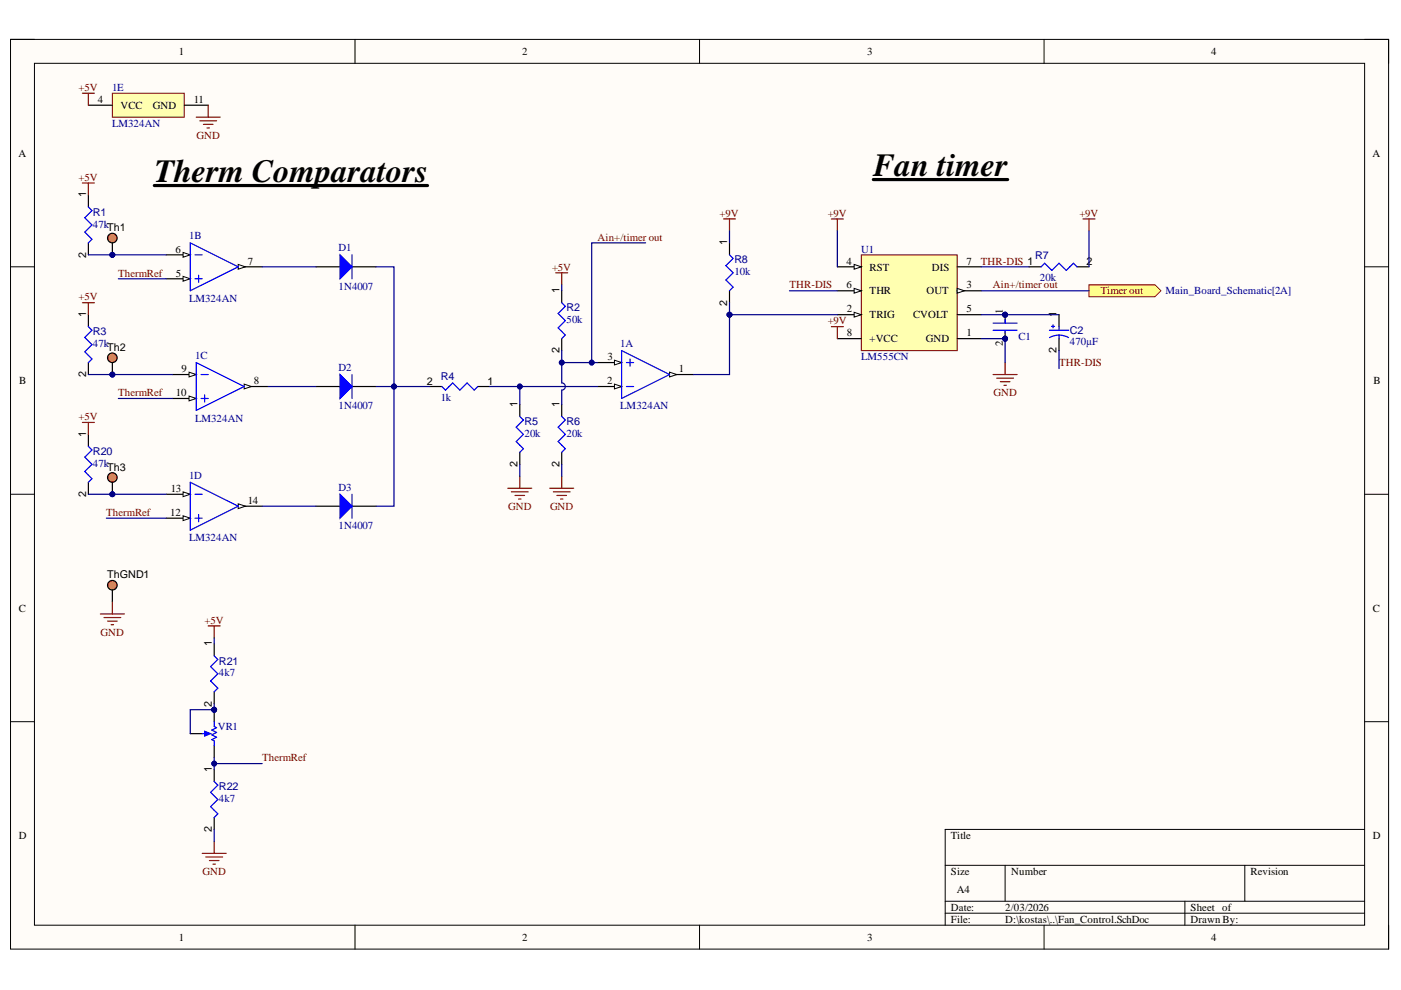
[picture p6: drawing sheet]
<svg xmlns="http://www.w3.org/2000/svg" width="297mm" height="210mm" viewBox="0 0 297 210" stroke-linecap="round" stroke-linejoin="round" font-family="sans-serif">
<defs><g id="words">
<g font-size="6.8">
<text x="32.7" y="38.6">Therm Comparators</text>
<text x="185.1" y="37.3">Fan timer</text>
</g>
<g font-size="2.3">
<text x="37.9" y="11.7">1</text>
<text x="110.7" y="11.7">2</text>
<text x="183.9" y="11.7">3</text>
<text x="256.8" y="11.7">4</text>
<text x="20.7" y="21.8">4</text>
<text x="25.5" y="23.1">VCC</text>
<text x="32.4" y="23.1">GND</text>
<text x="41.1" y="21.8">11</text>
<text x="3.9" y="33.3">A</text>
<text x="291" y="33.3">A</text>
<text x="18.3" y="41.8" transform="rotate(-90 18.3 41.8)">1</text>
<text x="22.7" y="49">Th1</text>
<text x="37.2" y="53.6">6</text>
<text x="154.2" y="52" transform="rotate(-90 154.2 52)">1</text>
<text x="18.3" y="54.7" transform="rotate(-90 18.3 54.7)">2</text>
<text x="37.3" y="58.6">5</text>
<text x="52.5" y="56.1">7</text>
<text x="179.5" y="56.1">4</text>
<text x="184.4" y="57.4">RST</text>
<text x="197.6" y="57.4">DIS</text>
<text x="204.9" y="56.1">7</text>
<text x="230.4" y="56.1">2</text>
<text x="118.7" y="62.2" transform="rotate(-90 118.7 62.2)">1</text>
<text x="154.2" y="64.8" transform="rotate(-90 154.2 64.8)">2</text>
<text x="179.5" y="61.2">6</text>
<text x="184.4" y="62.4">THR</text>
<text x="196.5" y="62.4">OUT</text>
<text x="204.9" y="61.2">3</text>
<text x="18.3" y="67.2" transform="rotate(-90 18.3 67.2)">1</text>
<text x="179.5" y="66.2">2</text>
<text x="179.5" y="71.3">8</text>
<text x="184.4" y="67.5">TRIG</text>
<text x="193.6" y="67.5">CVOLT</text>
<text x="204.9" y="66.2">5</text>
<text x="204.9" y="71.3">1</text>
<text x="212.6" y="66.5" transform="rotate(-90 212.6 66.5)">1</text>
<text x="224" y="67.2" transform="rotate(-90 224 67.2)">1</text>
<text x="22.7" y="74.3">Th2</text>
<text x="118.7" y="74.9" transform="rotate(-90 118.7 74.9)">2</text>
<text x="128.8" y="76.4">3</text>
<text x="184.4" y="72.6">+VCC</text>
<text x="196.3" y="72.6">GND</text>
<text x="212.6" y="73.3" transform="rotate(-90 212.6 73.3)">2</text>
<text x="224" y="74.9" transform="rotate(-90 224 74.9)">2</text>
<text x="4.1" y="81.4">B</text>
<text x="18.3" y="80" transform="rotate(-90 18.3 80)">2</text>
<text x="37.3" y="84">10</text>
<text x="38.5" y="78.9">9</text>
<text x="53.8" y="81.4">8</text>
<text x="90.5" y="81.5">2</text>
<text x="103.3" y="81.5">1</text>
<text x="128.7" y="81.4">2</text>
<text x="143.9" y="78.9">1</text>
<text x="291.2" y="81.4">B</text>
<text x="109.7" y="86.3" transform="rotate(-90 109.7 86.3)">1</text>
<text x="118.7" y="86.3" transform="rotate(-90 118.7 86.3)">1</text>
<text x="18.3" y="92.6" transform="rotate(-90 18.3 92.6)">1</text>
<text x="22.7" y="99.8">Th3</text>
<text x="109.7" y="99.1" transform="rotate(-90 109.7 99.1)">2</text>
<text x="118.7" y="99.1" transform="rotate(-90 118.7 99.1)">2</text>
<text x="18.3" y="105.4" transform="rotate(-90 18.3 105.4)">2</text>
<text x="36.2" y="104.3">13</text>
<text x="52.5" y="106.9">14</text>
<text x="36.1" y="109.4">12</text>
<text x="22.7" y="122.6">ThGND1</text>
<text x="4" y="129.7">C</text>
<text x="291.1" y="129.7">C</text>
<text x="44.9" y="137" transform="rotate(-90 44.9 137)">1</text>
<text x="44.9" y="149.9" transform="rotate(-90 44.9 149.9)">2</text>
<text x="44.9" y="163.6" transform="rotate(-90 44.9 163.6)">1</text>
<text x="4" y="177.9">D</text>
<text x="44.9" y="176.5" transform="rotate(-90 44.9 176.5)">2</text>
<text x="201.6" y="177.9">Title</text>
<text x="291.1" y="177.9">D</text>
<text x="201.6" y="185.5">Size</text>
<text x="214.4" y="185.5">Number</text>
<text x="265.1" y="185.5">Revision</text>
<text x="202.9" y="189.3">A4</text>
<text x="201.6" y="193.1">Date:</text>
<text x="201.6" y="195.7">File:</text>
<text x="213.1" y="193.1">2/03/2026</text>
<text x="213.1" y="195.7">D:\kostas\..\Fan_Control.SchDoc</text>
<text x="252.4" y="193.1">Sheet of</text>
<text x="252.4" y="195.7">Drawn By:</text>
<text x="37.9" y="199.5">1</text>
<text x="110.7" y="199.5">2</text>
<text x="183.9" y="199.5">3</text>
<text x="256.8" y="199.5">4</text>
</g>
<g font-size="2.3" fill="#800000">
<text x="16.7" y="19.3">+5V</text>
<text x="41.7" y="29.5">GND</text>
<text x="16.7" y="38.4">+5V</text>
<text x="152.6" y="46">+9V</text>
<text x="175.5" y="46">+9V</text>
<text x="228.8" y="46">+9V</text>
<text x="126.7" y="51">Ain+/timer out</text>
<text x="25" y="58.6">ThermRef</text>
<text x="117" y="57.4">+5V</text>
<text x="208" y="56.1">THR-DIS 1</text>
<text x="16.7" y="63.7">+5V</text>
<text x="167.4" y="61.2">THR-DIS</text>
<text x="210.5" y="61.2">Ain+/timer out</text>
<text x="233.4" y="62.4">Timer out</text>
<text x="175.5" y="68.8">+9V</text>
<text x="224.5" y="77.6">THR-DIS</text>
<text x="25" y="84">ThermRef</text>
<text x="210.7" y="84">GND</text>
<text x="16.7" y="89.1">+5V</text>
<text x="22.5" y="109.4">ThermRef</text>
<text x="107.7" y="108.1">GND</text>
<text x="116.6" y="108.1">GND</text>
<text x="21.3" y="134.7">GND</text>
<text x="43.4" y="132.2">+5V</text>
<text x="55.6" y="161.4">ThermRef</text>
<text x="43" y="185.5">GND</text>
</g>
<g font-size="2.3" fill="#000080">
<text x="23.8" y="19.3">1E</text>
<text x="23.8" y="26.9">LM324AN</text>
<text x="19.7" y="45.7">R1</text>
<text x="19.7" y="48.2">47k</text>
<text x="40.1" y="50.8">1B</text>
<text x="71.8" y="53.3">D1</text>
<text x="182.6" y="53.6">U1</text>
<text x="155.7" y="58.4">10k</text>
<text x="155.7" y="55.8">R8</text>
<text x="219.5" y="54.8">R7</text>
<text x="220.5" y="59.6">20k</text>
<text x="40.1" y="64">LM324AN</text>
<text x="71.8" y="61.4">1N4007</text>
<text x="120.1" y="66">R2</text>
<text x="247.1" y="62.4">Main_Board_Schematic[2A]</text>
<text x="19.7" y="71">R3</text>
<text x="120.1" y="68.5">50k</text>
<text x="226.8" y="70.7">C2</text>
<text x="19.7" y="73.6">47k</text>
<text x="41.4" y="76.1">1C</text>
<text x="131.5" y="73.6">1A</text>
<text x="182.6" y="76.4">LM555CN</text>
<text x="215.9" y="72.1">C1</text>
<text x="226.8" y="73.2">470µF</text>
<text x="71.8" y="78.7">D2</text>
<text x="93.5" y="80.5">R4</text>
<text x="41.4" y="89.4">LM324AN</text>
<text x="71.8" y="86.8">1N4007</text>
<text x="93.5" y="85">1k</text>
<text x="131.5" y="86.8">LM324AN</text>
<text x="111.2" y="92.7">20k</text>
<text x="111.2" y="90.1">R5</text>
<text x="120.1" y="92.7">20k</text>
<text x="120.1" y="90.1">R6</text>
<text x="19.7" y="99">47k</text>
<text x="19.7" y="96.5">R20</text>
<text x="40.1" y="101.5">1D</text>
<text x="71.8" y="104.1">D3</text>
<text x="71.8" y="112.2">1N4007</text>
<text x="40.1" y="114.7">LM324AN</text>
<text x="46.4" y="143.4">4k7</text>
<text x="46.4" y="140.9">R21</text>
<text x="46.2" y="154.9">VR1</text>
<text x="46.4" y="167.5">R22</text>
<text x="46.4" y="170.1">4k7</text>
</g>
</g></defs>
<path d="M2.2 8.4h292.2v192.8h-292.2z" fill-rule="evenodd" fill="#fffcf8"/>
<path d="M2.2 8.4h292.2v192.8h-292.2z" fill="none" stroke="#000" stroke-width=".21"/>
<path d="M7.3 13.4h282v182.8h-282z" fill-rule="evenodd" fill="#fffcf8"/>
<g fill="none" stroke="#000" stroke-width=".21">
<path d="M2.2 8.3h5.1M7.3 13.4h282v182.8h-282zM75.3 8.3v5.1M148.3 8.3v5.1M221.4 8.4v5M289.3 8.4h5.1v5M2.2 56.6h5.1M289.3 56.6h5.1M2.2 104.8h5.1M289.3 104.8h5.1M2.2 153h5.1M289.3 153h5.1"/>
<path d="M289.3 175.9h-88.9v20.3M75.3 196.2v5M148.3 196.2v5M200.4 183.5h88.9M200.4 191.1h88.9M200.4 193.6h88.9M213.1 183.5v7.6M221.4 196.2v5M251.2 191.1v5.1M263.9 183.5v7.6M294.4 196.2v5"/>
</g>
<path d="M182.6 54h20.3v20.3h-20.3z" fill-rule="evenodd" fill="#ffffb0"/>
<path d="M182.6 54h20.3v20.3h-20.3z" fill="none" stroke="#800000" stroke-width=".21"/>
<path d="M177.5 66.7h5.1" fill="none" stroke="#000" stroke-width=".25"/>
<path d="M181.1 66.2l1.5 .5-1.5 .5z" fill="#f8fcff"/>
<path d="M181.1 66.2l1.5 .5-1.5 .5z" fill="none" stroke="#000" stroke-width=".21"/>
<path d="M202.9 61.7h5.1" fill="none" stroke="#000" stroke-width=".25"/>
<path d="M202.9 61.1l1.6 .6-1.6 .5z" fill="#f8fcff"/>
<path d="M202.9 61.1l1.6 .6-1.6 .5z" fill="none" stroke="#000" stroke-width=".21"/>
<path d="M177.5 56.6h5.1" fill="none" stroke="#000" stroke-width=".25"/>
<path d="M181.1 56.1l1.5 .5-1.5 .5z" fill="#f8fcff"/>
<path d="M181.1 56.1l1.5 .5-1.5 .5z" fill="none" stroke="#000" stroke-width=".21"/>
<path d="M177.5 61.7h5.1M202.9 66.7h5.1" fill="none" stroke="#000" stroke-width=".25"/>
<path d="M181.1 61.1l1.5 .6-1.5 .5z" fill="#f8fcff"/>
<path d="M181.1 61.1l1.5 .6-1.5 .5z" fill="none" stroke="#000" stroke-width=".21"/>
<path d="M154.7 51.5v2.5M202.9 56.6h5.1M218.2 56.6h2.5M228.4 56.6h2.5M154.7 61.6v2.6M177.5 71.8h5.1M202.9 71.8h5.1M224.5 66.7v2.6M224.5 71.8v2.5" fill="none" stroke="#000" stroke-width=".25"/>
<g fill="none" stroke="#800000" stroke-width=".25">
<path d="M153.4 46.4h2.5M154.7 46.4v2.6M176.3 46.4h2.5M177.5 46.4v2.6M229.6 46.4h2.6M230.9 46.4v2.6M176.3 69.3h2.5M177.5 69.3v2.5M210.6 79.4h5M213.1 76.9v2.5M211.3 80.2h3.6M212.1 80.9h2"/>
<path d="M212.9 81.7h.5"/>
</g>
<path d="M154.7 54l.7 .8-1.5 1.5 1.5 1.5-1.5 1.6 1.5 1.5-.7 .7M220.7 56.6l.8-.8 1.5 1.5 1.5-1.5 1.6 1.5 1.5-1.5 .8 .8M222.5 70h4.1M222.9 69.2h.7M223.3 68.9v.6M224.5 71l-.8 .1-1.2 .5M224.5 71l.9 .1 1.2 .5M224.5 69.3v.7M224.5 71v.8" fill="none" stroke="#00f" stroke-width=".25"/>
<circle cx="213.1" cy="66.7" r=".51" fill="#000080"/>
<circle cx="213.1" cy="66.7" r=".51" fill="none" stroke="#000080" stroke-width=".21"/>
<circle cx="213.1" cy="71.8" r=".51" fill="#000080"/>
<circle cx="213.1" cy="71.8" r=".51" fill="none" stroke="#000080" stroke-width=".21"/>
<path d="M213.1 66.7v1.8" fill="none" stroke="#000" stroke-width=".25"/>
<circle cx="213.1" cy="66.7" r=".51" fill="#000080"/>
<circle cx="213.1" cy="66.7" r=".51" fill="none" stroke="#000080" stroke-width=".21"/>
<path d="M213.1 70.3v1.5" fill="none" stroke="#000" stroke-width=".25"/>
<circle cx="213.1" cy="71.8" r=".51" fill="#000080"/>
<circle cx="213.1" cy="71.8" r=".51" fill="none" stroke="#000080" stroke-width=".21"/>
<path d="M210.6 68.5h5M210.6 70h5M213.1 67.7v.8M213.1 70.3v.2" fill="none" stroke="#00f" stroke-width=".25"/>
<path d="M185.2 38.1h28.4" fill="none" stroke="#000" stroke-width=".68"/>
<path d="M142 79.4h5" fill="none" stroke="#000" stroke-width=".25"/>
<path d="M142 78.9l1.5 .5-1.5 .5z" fill="#f8fcff"/>
<path d="M142 78.9l1.5 .5-1.5 .5z" fill="none" stroke="#000" stroke-width=".21"/>
<path d="M126.7 82h5.1" fill="none" stroke="#000" stroke-width=".25"/>
<path d="M130.3 81.4l1.5 .6-1.5 .5z" fill="#f8fcff"/>
<path d="M130.3 81.4l1.5 .6-1.5 .5z" fill="none" stroke="#000" stroke-width=".21"/>
<path d="M126.7 76.9h5.1" fill="none" stroke="#000" stroke-width=".25"/>
<path d="M130.3 76.4l1.5 .5-1.5 .5z" fill="#f8fcff"/>
<path d="M130.3 76.4l1.5 .5-1.5 .5z" fill="none" stroke="#000" stroke-width=".21"/>
<path d="M131.8 74.3l10.2 5.1-10.2 5.1zM132.8 76.9h1.5M133.6 76.1v1.5M132.8 82h1.5" fill="none" stroke="#00f" stroke-width=".25"/>
<path d="M35.3 59.1h5" fill="none" stroke="#000" stroke-width=".25"/>
<path d="M38.8 58.6l1.5 .5-1.5 .5z" fill="#f8fcff"/>
<path d="M38.8 58.6l1.5 .5-1.5 .5z" fill="none" stroke="#000" stroke-width=".21"/>
<path d="M35.3 54h5" fill="none" stroke="#000" stroke-width=".25"/>
<path d="M38.8 53.5l1.5 .5-1.5 .5z" fill="#f8fcff"/>
<path d="M38.8 53.5l1.5 .5-1.5 .5z" fill="none" stroke="#000" stroke-width=".21"/>
<path d="M50.5 56.6h5.1" fill="none" stroke="#000" stroke-width=".25"/>
<path d="M50.5 56.1l1.5 .5-1.5 .5z" fill="#f8fcff"/>
<path d="M50.5 56.1l1.5 .5-1.5 .5z" fill="none" stroke="#000" stroke-width=".21"/>
<path d="M40.3 51.5l10.2 5.1-10.2 5zM41.3 54h1.6M41.3 59.1h1.6M42.1 58.3v1.6" fill="none" stroke="#00f" stroke-width=".25"/>
<path d="M36.5 84.5h5.1" fill="none" stroke="#000" stroke-width=".25"/>
<path d="M40.1 84l1.5 .5-1.5 .5z" fill="#f8fcff"/>
<path d="M40.1 84l1.5 .5-1.5 .5z" fill="none" stroke="#000" stroke-width=".21"/>
<path d="M51.8 82h5" fill="none" stroke="#000" stroke-width=".25"/>
<path d="M51.8 81.4l1.5 .6-1.5 .5z" fill="#f8fcff"/>
<path d="M51.8 81.4l1.5 .6-1.5 .5z" fill="none" stroke="#000" stroke-width=".21"/>
<path d="M36.5 79.4h5.1" fill="none" stroke="#000" stroke-width=".25"/>
<path d="M40.1 78.9l1.5 .5-1.5 .5z" fill="#f8fcff"/>
<path d="M40.1 78.9l1.5 .5-1.5 .5z" fill="none" stroke="#000" stroke-width=".21"/>
<path d="M41.6 76.9l10.2 5.1-10.2 5zM42.6 79.4h1.5M42.6 84.5h1.5M43.4 83.7v1.5" fill="none" stroke="#00f" stroke-width=".25"/>
<path d="M35.3 109.9h5" fill="none" stroke="#000" stroke-width=".25"/>
<path d="M38.8 109.4l1.5 .5-1.5 .5z" fill="#f8fcff"/>
<path d="M38.8 109.4l1.5 .5-1.5 .5z" fill="none" stroke="#000" stroke-width=".21"/>
<path d="M35.3 104.8h5" fill="none" stroke="#000" stroke-width=".25"/>
<path d="M38.8 104.3l1.5 .5-1.5 .5z" fill="#f8fcff"/>
<path d="M38.8 104.3l1.5 .5-1.5 .5z" fill="none" stroke="#000" stroke-width=".21"/>
<path d="M50.5 107.3h5.1" fill="none" stroke="#000" stroke-width=".25"/>
<path d="M50.5 106.8l1.5 .5-1.5 .5z" fill="#f8fcff"/>
<path d="M50.5 106.8l1.5 .5-1.5 .5z" fill="none" stroke="#000" stroke-width=".21"/>
<path d="M40.3 102.3l10.2 5-10.2 5.1zM41.3 104.8h1.6M41.3 109.9h1.6M42.1 109.1v1.5" fill="none" stroke="#00f" stroke-width=".25"/>
<path d="M23.8 19.8h15.3v5h-15.3z" fill-rule="evenodd" fill="#ffffb0"/>
<path d="M23.8 19.8h15.3v5h-15.3z" fill="none" stroke="#800000" stroke-width=".21"/>
<path d="M18.7 22.3h5.1M39.1 22.3h5M67 107.3h5.1M74.6 107.3h5.1" fill="none" stroke="#000" stroke-width=".25"/>
<path d="M72.1 104.8l2.5 2.5-2.5 2.6z" fill="#00f"/>
<path d="M72.1 104.8l2.5 2.5-2.5 2.6zM74.6 104.8v5.1" fill="none" stroke="#00f" stroke-width=".25"/>
<path d="M67 82h5.1M74.6 82h5.1" fill="none" stroke="#000" stroke-width=".25"/>
<path d="M72.1 79.4l2.5 2.6-2.5 2.5z" fill="#00f"/>
<path d="M72.1 79.4l2.5 2.6-2.5 2.5zM74.6 79.4v5.1" fill="none" stroke="#00f" stroke-width=".25"/>
<path d="M67 56.6h5.1M74.6 56.6h5.1" fill="none" stroke="#000" stroke-width=".25"/>
<path d="M72.1 54l2.5 2.6-2.5 2.5z" fill="#00f"/>
<path d="M72.1 54l2.5 2.6-2.5 2.5zM74.6 54v5.1" fill="none" stroke="#00f" stroke-width=".25"/>
<circle cx="45.4" cy="150.5" r=".51" fill="#000080"/>
<circle cx="45.4" cy="150.5" r=".51" fill="none" stroke="#000080" stroke-width=".21"/>
<path d="M40.3 155.6h2.6M45.4 150.5v2.5" fill="none" stroke="#000" stroke-width=".25"/>
<circle cx="45.4" cy="150.5" r=".51" fill="#000080"/>
<circle cx="45.4" cy="150.5" r=".51" fill="none" stroke="#000080" stroke-width=".21"/>
<path d="M42.9 155.6h1.2" fill="none" stroke="#00f" stroke-width=".25"/>
<path d="M43.4 155l1.3 .6-1.3 .5z" fill="#00f"/>
<path d="M18.7 43.9l.8 .7-1.5 1.6 1.5 1.5-1.5 1.5 1.5 1.5-.8 .8M18.7 69.3l.8 .7-1.5 1.5 1.5 1.6-1.5 1.5 1.5 1.5-.8 .8M18.7 94.6l.8 .8-1.5 1.5 1.5 1.5-1.5 1.6 1.5 1.5-.8 .8M45.4 139.1l.8 .7-1.5 1.5 1.5 1.6-1.5 1.5 1.5 1.5-.8 .8M43.4 155l1.3 .6-1.3 .5zM45.4 153v1l.5 .3-1 .5 1 .5-1 .5 1 .5-1 .5 .5 .3v1M45.4 165.7l.8 .8-1.5 1.5 1.5 1.5-1.5 1.5 1.5 1.6-.8 .7" fill="none" stroke="#00f" stroke-width=".25"/>
<path d="M18.7 41.3v2.6M18.7 51.5v2.5M18.7 66.7v2.6M18.7 76.9v2.5M18.7 92.1v2.5M18.7 102.3v2.5M45.4 136.5v2.6M45.4 146.7v2.5M45.4 158.1v2.5M45.4 163.2v2.5M45.4 173.3v2.6" fill="none" stroke="#000" stroke-width=".25"/>
<g fill="none" stroke="#800000" stroke-width=".25">
<path d="M17.5 38.8h2.5M18.7 38.8v2.5M17.5 64.2h2.5M18.7 64.2v2.5M17.5 89.6h2.5M18.7 89.6v2.5M44.1 132.7h2.6M45.4 132.7v2.5M45.4 178.4v2.5M42.9 180.9h5.1M43.6 181.7h3.6M44.4 182.5h2"/>
<path d="M45.2 183.2h.5"/>
</g>
<circle cx="23.8" cy="104.8" r=".51" fill="#000080"/>
<circle cx="23.8" cy="104.8" r=".51" fill="none" stroke="#000080" stroke-width=".21"/>
<circle cx="23.8" cy="101.2" r="1.02" fill="#fd8300"/>
<g fill="none" stroke="#000" stroke-width=".25">
<path d="M23.8 102.3v2.5"/>
<circle cx="23.8" cy="101.2" r="1.02"/>
</g>
<circle cx="23.8" cy="104.8" r=".51" fill="#000080"/>
<circle cx="23.8" cy="104.8" r=".51" fill="none" stroke="#000080" stroke-width=".21"/>
<circle cx="23.8" cy="79.4" r=".51" fill="#000080"/>
<circle cx="23.8" cy="79.4" r=".51" fill="none" stroke="#000080" stroke-width=".21"/>
<circle cx="23.8" cy="75.9" r="1.02" fill="#fd8300"/>
<g fill="none" stroke="#000" stroke-width=".25">
<path d="M23.8 76.9v2.5"/>
<circle cx="23.8" cy="75.9" r="1.02"/>
</g>
<circle cx="23.8" cy="79.4" r=".51" fill="#000080"/>
<circle cx="23.8" cy="79.4" r=".51" fill="none" stroke="#000080" stroke-width=".21"/>
<circle cx="23.8" cy="54" r=".51" fill="#000080"/>
<circle cx="23.8" cy="54" r=".51" fill="none" stroke="#000080" stroke-width=".21"/>
<circle cx="23.8" cy="50.5" r="1.02" fill="#fd8300"/>
<g fill="none" stroke="#000" stroke-width=".25">
<path d="M23.8 51.5v2.5"/>
<circle cx="23.8" cy="50.5" r="1.02"/>
</g>
<circle cx="23.8" cy="54" r=".51" fill="#000080"/>
<circle cx="23.8" cy="54" r=".51" fill="none" stroke="#000080" stroke-width=".21"/>
<circle cx="23.8" cy="124.1" r="1.02" fill="#fd8300"/>
<g fill="none" stroke="#000" stroke-width=".25">
<path d="M91.2 82h2.5M101.3 82h2.6M23.8 125.1v2.5"/>
<circle cx="23.8" cy="124.1" r="1.02"/>
</g>
<path d="M17.5 19.8h2.5M18.7 19.8v2.5M41.6 24.8h5.1M42.4 25.6h3.5M43.1 26.4h2.1M43.9 27.1h.5M44.1 22.3v2.5M21.3 130.2h5.1M22 130.9h3.6M22.8 131.7h2M23.6 132.5h.5M23.8 127.6v2.6" fill="none" stroke="#800000" stroke-width=".25"/>
<path d="M93.7 82l.7 .7 1.6-1.5 1.5 1.5 1.5-1.5 1.5 1.5 .8-.7" fill="none" stroke="#00f" stroke-width=".25"/>
<path d="M230.9 60.4h14l1.2 1.3-1.2 1.2h-14z" fill-rule="evenodd" fill="#ffff80"/>
<path d="M230.9 60.4h14l1.2 1.3-1.2 1.2h-14z" fill="none" stroke="#800000" stroke-width=".21"/>
<path d="M32.7 39.3h57.9" fill="none" stroke="#000" stroke-width=".68"/>
<path d="M119.1 61.6v2.6M119.1 71.8v2.5M110.2 85.8v2.5M110.2 95.9v2.5M119.1 85.8v2.5M119.1 95.9v2.5" fill="none" stroke="#000" stroke-width=".25"/>
<path d="M119.1 64.2l.8 .7-1.6 1.6 1.6 1.5-1.6 1.5 1.6 1.5-.8 .8M110.2 88.3l.8 .8-1.6 1.5 1.6 1.5-1.6 1.5 1.6 1.5-.8 .8M119.1 88.3l.8 .8-1.6 1.5 1.6 1.5-1.6 1.5 1.6 1.5-.8 .8" fill="none" stroke="#00f" stroke-width=".25"/>
<path d="M117.8 57.8h2.6M119.1 57.8v2.6M107.7 103.5h5M108.4 104.3h3.6M109.2 105h2M110 105.8h.5M110.2 101v2.5M116.6 103.5h5M117.3 104.3h3.6M118.1 105h2M118.8 105.8h.5M119.1 101v2.5" fill="none" stroke="#800000" stroke-width=".25"/>
<path d="M167.4 61.7h10.1M213.1 71.8v5.1" fill="none" stroke="#000080" stroke-width=".25"/>
<circle cx="213.1" cy="71.8" r=".51" fill="#000080"/>
<circle cx="213.1" cy="71.8" r=".51" fill="none" stroke="#000080" stroke-width=".21"/>
<path d="M208 66.7h5.1" fill="none" stroke="#000080" stroke-width=".25"/>
<circle cx="213.1" cy="66.7" r=".51" fill="#000080"/>
<circle cx="213.1" cy="66.7" r=".51" fill="none" stroke="#000080" stroke-width=".21"/>
<path d="M208 71.8h5.1" fill="none" stroke="#000080" stroke-width=".25"/>
<circle cx="213.1" cy="71.8" r=".51" fill="#000080"/>
<circle cx="213.1" cy="71.8" r=".51" fill="none" stroke="#000080" stroke-width=".21"/>
<path d="M154.7 49v2.5M213.1 66.7h11.4" fill="none" stroke="#000080" stroke-width=".25"/>
<circle cx="213.1" cy="66.7" r=".51" fill="#000080"/>
<circle cx="213.1" cy="66.7" r=".51" fill="none" stroke="#000080" stroke-width=".21"/>
<path d="M208 56.6h10.2M154.7 66.7h22.8M224.5 74.3v3.8" fill="none" stroke="#000080" stroke-width=".25"/>
<circle cx="154.7" cy="66.7" r=".51" fill="#000080"/>
<circle cx="154.7" cy="66.7" r=".51" fill="none" stroke="#000080" stroke-width=".21"/>
<path d="M45.4 150.5h-5.1v5.1" fill="none" stroke="#000080" stroke-width=".25"/>
<circle cx="45.4" cy="150.5" r=".51" fill="#000080"/>
<circle cx="45.4" cy="150.5" r=".51" fill="none" stroke="#000080" stroke-width=".21"/>
<path d="M45.4 149.2v1.3" fill="none" stroke="#000080" stroke-width=".25"/>
<circle cx="45.4" cy="150.5" r=".51" fill="#000080"/>
<circle cx="45.4" cy="150.5" r=".51" fill="none" stroke="#000080" stroke-width=".21"/>
<path d="M25.1 59.1h10.2M18.7 104.8h16.6" fill="none" stroke="#000080" stroke-width=".25"/>
<circle cx="23.8" cy="104.8" r=".51" fill="#000080"/>
<circle cx="23.8" cy="104.8" r=".51" fill="none" stroke="#000080" stroke-width=".21"/>
<path d="M18.7 79.4h17.8" fill="none" stroke="#000080" stroke-width=".25"/>
<circle cx="23.8" cy="79.4" r=".51" fill="#000080"/>
<circle cx="23.8" cy="79.4" r=".51" fill="none" stroke="#000080" stroke-width=".21"/>
<path d="M18.7 54h16.6" fill="none" stroke="#000080" stroke-width=".25"/>
<circle cx="23.8" cy="54" r=".51" fill="#000080"/>
<circle cx="23.8" cy="54" r=".51" fill="none" stroke="#000080" stroke-width=".21"/>
<path d="M25.1 84.5h11.4M55.6 107.3h11.4M55.6 161.9h-10.2v1.3" fill="none" stroke="#000080" stroke-width=".25"/>
<circle cx="45.4" cy="161.9" r=".51" fill="#000080"/>
<circle cx="45.4" cy="161.9" r=".51" fill="none" stroke="#000080" stroke-width=".21"/>
<path d="M45.4 160.6v1.3" fill="none" stroke="#000080" stroke-width=".25"/>
<circle cx="45.4" cy="161.9" r=".51" fill="#000080"/>
<circle cx="45.4" cy="161.9" r=".51" fill="none" stroke="#000080" stroke-width=".21"/>
<path d="M79.7 56.6h3.8v50.7h-3.8M56.8 82h10.2" fill="none" stroke="#000080" stroke-width=".25"/>
<circle cx="83.5" cy="82" r=".51" fill="#000080"/>
<circle cx="83.5" cy="82" r=".51" fill="none" stroke="#000080" stroke-width=".21"/>
<path d="M79.7 82h3.8" fill="none" stroke="#000080" stroke-width=".25"/>
<circle cx="83.5" cy="82" r=".51" fill="#000080"/>
<circle cx="83.5" cy="82" r=".51" fill="none" stroke="#000080" stroke-width=".21"/>
<path d="M103.9 82h22.8M45.4 135.2v1.3M45.4 175.9v2.5" fill="none" stroke="#000080" stroke-width=".25"/>
<circle cx="110.2" cy="82" r=".51" fill="#000080"/>
<circle cx="110.2" cy="82" r=".51" fill="none" stroke="#000080" stroke-width=".21"/>
<path d="M83.5 82h7.7" fill="none" stroke="#000080" stroke-width=".25"/>
<circle cx="83.5" cy="82" r=".51" fill="#000080"/>
<circle cx="83.5" cy="82" r=".51" fill="none" stroke="#000080" stroke-width=".21"/>
<path d="M136.9 51.5h-11.5v25.4M119.1 60.4v1.2M208 61.7h22.9M119.1 98.4v2.6" fill="none" stroke="#000080" stroke-width=".25"/>
<circle cx="125.4" cy="76.9" r=".51" fill="#000080"/>
<circle cx="125.4" cy="76.9" r=".51" fill="none" stroke="#000080" stroke-width=".21"/>
<path d="M119.1 74.3v2.6h7.6" fill="none" stroke="#000080" stroke-width=".25"/>
<circle cx="125.4" cy="76.9" r=".51" fill="#000080"/>
<circle cx="125.4" cy="76.9" r=".51" fill="none" stroke="#000080" stroke-width=".21"/>
<circle cx="119.1" cy="76.9" r=".51" fill="#000080"/>
<circle cx="119.1" cy="76.9" r=".51" fill="none" stroke="#000080" stroke-width=".21"/>
<path d="M119.1 76.9v4.3a.76 .76 0 0 1 .8 .8 .76 .76 0 0 1-.8 .7v3.1M110.2 98.4v2.6" fill="none" stroke="#000080" stroke-width=".25"/>
<circle cx="119.1" cy="76.9" r=".51" fill="#000080"/>
<circle cx="119.1" cy="76.9" r=".51" fill="none" stroke="#000080" stroke-width=".21"/>
<path d="M110.2 82v3.8" fill="none" stroke="#000080" stroke-width=".25"/>
<circle cx="110.2" cy="82" r=".51" fill="#000080"/>
<circle cx="110.2" cy="82" r=".51" fill="none" stroke="#000080" stroke-width=".21"/>
<path d="M55.6 56.6h11.4M154.7 66.7v12.7h-7.7M22.5 109.9h12.8" fill="none" stroke="#000080" stroke-width=".25"/>
<circle cx="154.7" cy="66.7" r=".51" fill="#000080"/>
<circle cx="154.7" cy="66.7" r=".51" fill="none" stroke="#000080" stroke-width=".21"/>
<path d="M154.7 64.2v2.5" fill="none" stroke="#000080" stroke-width=".25"/>
<circle cx="154.7" cy="66.7" r=".51" fill="#000080"/>
<circle cx="154.7" cy="66.7" r=".51" fill="none" stroke="#000080" stroke-width=".21"/>
<path d="M177.5 49v7.6M230.9 49v7.6" fill="none" stroke="#000080" stroke-width=".25"/>
<use href="#words"/>
</svg>
